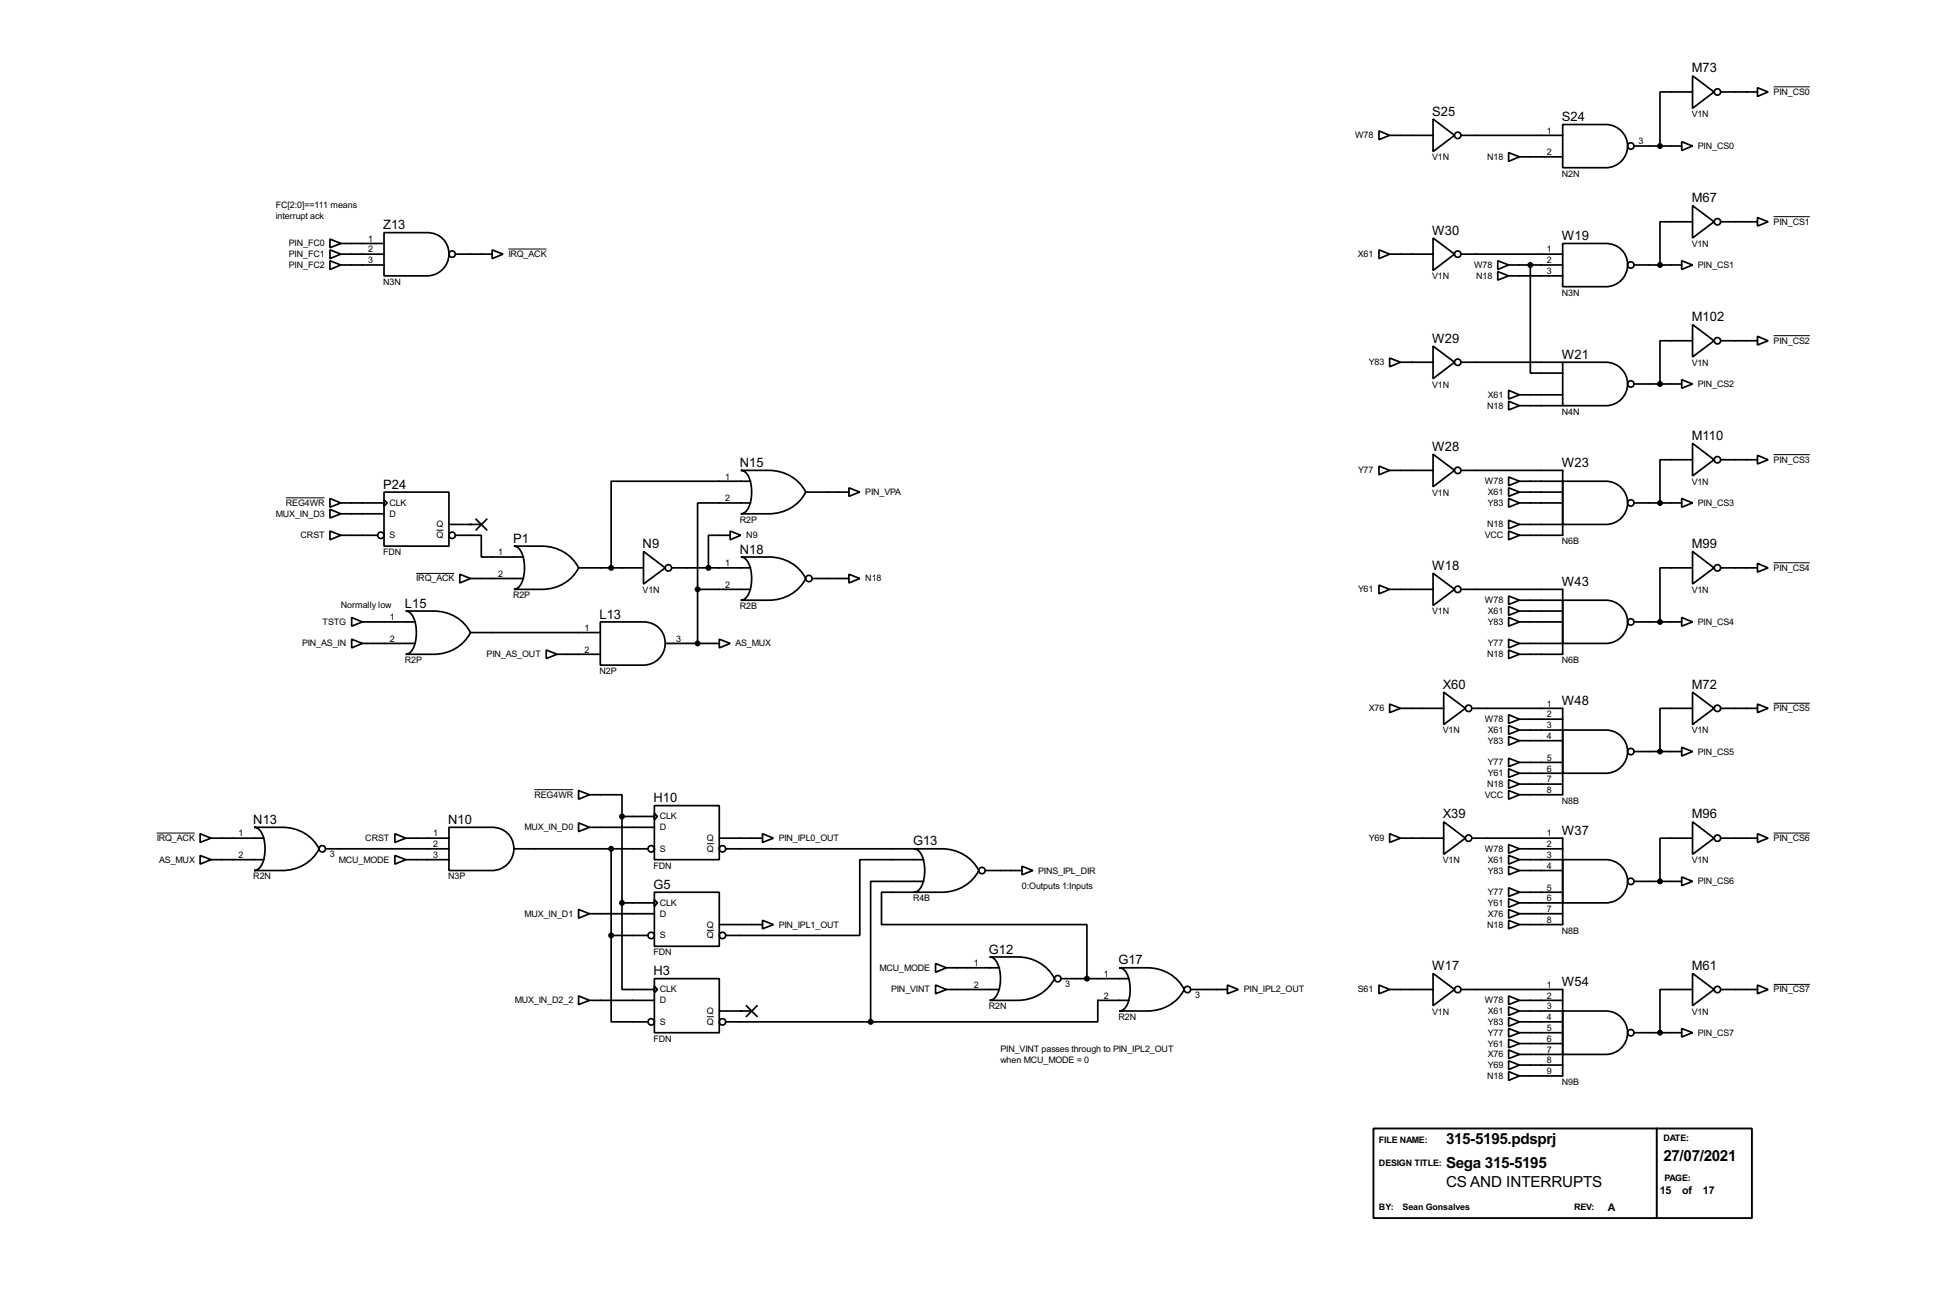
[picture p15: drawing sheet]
<svg xmlns="http://www.w3.org/2000/svg" width="460mm" height="307mm" viewBox="0 0 460 307" stroke-linecap="round" stroke-linejoin="round" font-family="sans-serif">
<defs><g id="words">
<g font-size="4">
<text x="339.7" y="268.7">315-5195.pdsprj</text>
<text x="339.7" y="274.4">Sega 315-5195</text>
<text x="390.7" y="272.7">27/07/2021</text>
<text x="339.7" y="278.8">CS AND INTERRUPTS</text>
</g>
<g font-size="3.4">
<text x="397.4" y="17">M73</text>
<text x="336.4" y="27.2">S25</text>
<text x="366.9" y="28.5">S24</text>
<text x="397.4" y="47.5">M67</text>
<text x="90" y="53.9">Z13</text>
<text x="336.4" y="55.1">W30</text>
<text x="366.9" y="56.4">W19</text>
<text x="397.4" y="75.5">M102</text>
<text x="336.4" y="80.5">W29</text>
<text x="366.9" y="84.3">W21</text>
<text x="336.4" y="105.9">W28</text>
<text x="397.4" y="103.4">M110</text>
<text x="173.8" y="109.7">N15</text>
<text x="366.9" y="109.7">W23</text>
<text x="90" y="114.8">P24</text>
<text x="120.5" y="127.5">P1</text>
<text x="151" y="128.8">N9</text>
<text x="173.8" y="130.1">N18</text>
<text x="397.4" y="128.8">M99</text>
<text x="336.4" y="133.9">W18</text>
<text x="366.9" y="137.7">W43</text>
<text x="95.1" y="142.8">L15</text>
<text x="140.8" y="145.3">L13</text>
<text x="338.9" y="161.8">X60</text>
<text x="397.4" y="161.8">M72</text>
<text x="366.9" y="165.6">W48</text>
<text x="153.5" y="188.5">H10</text>
<text x="59.5" y="193.6">N13</text>
<text x="105.3" y="193.6">N10</text>
<text x="338.9" y="192.3">X39</text>
<text x="366.9" y="196.1">W37</text>
<text x="397.4" y="192.3">M96</text>
<text x="214.5" y="198.6">G13</text>
<text x="153.5" y="208.8">G5</text>
<text x="232.3" y="224">G12</text>
<text x="262.7" y="226.6">G17</text>
<text x="336.4" y="227.9">W17</text>
<text x="397.4" y="227.9">M61</text>
<text x="153.5" y="229.1">H3</text>
<text x="366.9" y="231.7">W54</text>
</g>
<g font-size="2.8">
<text x="389.9" y="280.4">15</text>
<text x="395.1" y="280.4">of</text>
<text x="400" y="280.4">17</text>
<text x="377.7" y="284.5">A</text>
</g>
<g font-size="2.4">
<text x="416.6" y="22.3">PIN_CS0</text>
<text x="397.4" y="27.5">V1N</text>
<text x="318.3" y="32.5">W78</text>
<text x="363.4" y="31.4">1</text>
<text x="384.9" y="33.9">3</text>
<text x="398.8" y="35">PIN_CS0</text>
<text x="336.4" y="37.7">V1N</text>
<text x="349.3" y="37.5">N18</text>
<text x="363.4" y="36.4">2</text>
<text x="366.9" y="41.5">N2N</text>
<text x="64.8" y="48.9">FC[2:0]==111 means</text>
<text x="64.8" y="51.5">interrupt ack</text>
<text x="416.6" y="52.8">PIN_CS1</text>
<text x="67.9" y="57.9">PIN_FC0</text>
<text x="86.5" y="56.8">1</text>
<text x="86.5" y="59.3">2</text>
<text x="363.4" y="59.3">1</text>
<text x="397.4" y="58">V1N</text>
<text x="67.9" y="60.4">PIN_FC1</text>
<text x="67.9" y="62.9">PIN_FC2</text>
<text x="86.5" y="61.9">3</text>
<text x="119.4" y="60.4">IRQ_ACK</text>
<text x="319" y="60.4">X61</text>
<text x="336.4" y="65.6">V1N</text>
<text x="346.3" y="62.9">W78</text>
<text x="346.8" y="65.5">N18</text>
<text x="363.4" y="61.9">2</text>
<text x="363.4" y="64.4">3</text>
<text x="398.8" y="62.9">PIN_CS1</text>
<text x="90" y="66.9">N3N</text>
<text x="366.9" y="69.5">N3N</text>
<text x="416.6" y="80.8">PIN_CS2</text>
<text x="321.6" y="85.8">Y83</text>
<text x="397.4" y="86">V1N</text>
<text x="336.4" y="91">V1N</text>
<text x="349.3" y="96">N18</text>
<text x="349.5" y="93.5">X61</text>
<text x="398.8" y="90.9">PIN_CS2</text>
<text x="366.9" y="97.4">N4N</text>
<text x="170.4" y="112.7">1</text>
<text x="319" y="111.2">Y77</text>
<text x="348.8" y="113.7">W78</text>
<text x="397.4" y="113.9">V1N</text>
<text x="416.6" y="108.7">PIN_CS3</text>
<text x="67.2" y="118.9">REG4WR</text>
<text x="91.5" y="118.9">CLK</text>
<text x="170.4" y="117.8">2</text>
<text x="203.3" y="116.3">PIN_VPA</text>
<text x="336.4" y="116.4">V1N</text>
<text x="349.5" y="116.3">X61</text>
<text x="349.5" y="118.9">Y83</text>
<text x="398.8" y="118.9">PIN_CS3</text>
<text x="64.8" y="121.4">MUX_IN_D3</text>
<text x="91.5" y="121.4">D</text>
<text x="102.6" y="123.9">Q</text>
<text x="173.8" y="122.8">R2P</text>
<text x="349.3" y="123.9">N18</text>
<text x="70.6" y="126.4">CRST</text>
<text x="90" y="130.4">FDN</text>
<text x="91.5" y="126.4">S</text>
<text x="102.6" y="126.4">Q</text>
<text x="117" y="130.5">1</text>
<text x="175.3" y="126.4">N9</text>
<text x="348.8" y="126.4">VCC</text>
<text x="366.9" y="127.9">N6B</text>
<text x="97.8" y="136.6">IRQ_ACK</text>
<text x="117" y="135.5">2</text>
<text x="170.4" y="133">1</text>
<text x="203.3" y="136.6">N18</text>
<text x="416.6" y="134.1">PIN_CS4</text>
<text x="80.1" y="142.9">Normally low</text>
<text x="120.5" y="140.6">R2P</text>
<text x="151" y="139.3">V1N</text>
<text x="170.4" y="138.1">2</text>
<text x="173.8" y="143.1">R2B</text>
<text x="319" y="139.2">Y61</text>
<text x="348.8" y="141.7">W78</text>
<text x="397.4" y="139.3">V1N</text>
<text x="75.8" y="146.8">TSTG</text>
<text x="91.6" y="145.7">1</text>
<text x="137.3" y="148.2">1</text>
<text x="336.4" y="144.4">V1N</text>
<text x="349.5" y="144.3">X61</text>
<text x="349.5" y="146.8">Y83</text>
<text x="398.8" y="146.8">PIN_CS4</text>
<text x="71" y="151.9">PIN_AS_IN</text>
<text x="91.6" y="150.8">2</text>
<text x="95.1" y="155.8">R2P</text>
<text x="114.3" y="154.4">PIN_AS_OUT</text>
<text x="137.3" y="153.3">2</text>
<text x="158.8" y="150.8">3</text>
<text x="172.8" y="151.9">AS_MUX</text>
<text x="349.3" y="154.4">N18</text>
<text x="349.5" y="151.9">Y77</text>
<text x="366.9" y="155.8">N6B</text>
<text x="140.8" y="158.4">N2P</text>
<text x="321.5" y="167.1">X76</text>
<text x="363.4" y="166">1</text>
<text x="416.6" y="167.1">PIN_CS5</text>
<text x="338.9" y="172.3">V1N</text>
<text x="348.8" y="169.7">W78</text>
<text x="349.5" y="172.2">X61</text>
<text x="363.4" y="168.6">2</text>
<text x="363.4" y="171.1">3</text>
<text x="363.4" y="173.6">4</text>
<text x="397.4" y="172.3">V1N</text>
<text x="349.5" y="174.7">Y83</text>
<text x="349.5" y="179.8">Y77</text>
<text x="363.4" y="178.7">5</text>
<text x="398.8" y="177.3">PIN_CS5</text>
<text x="349.3" y="184.9">N18</text>
<text x="349.5" y="182.4">Y61</text>
<text x="363.4" y="181.3">6</text>
<text x="363.4" y="183.8">7</text>
<text x="125.6" y="187.4">REG4WR</text>
<text x="348.8" y="187.4">VCC</text>
<text x="363.4" y="186.3">8</text>
<text x="366.9" y="188.8">N8B</text>
<text x="36.8" y="197.6">IRQ_ACK</text>
<text x="56.1" y="196.5">1</text>
<text x="85.8" y="197.6">CRST</text>
<text x="101.8" y="196.5">1</text>
<text x="123.2" y="195.1">MUX_IN_D0</text>
<text x="155" y="192.5">CLK</text>
<text x="155" y="195.1">D</text>
<text x="166.1" y="197.6">Q</text>
<text x="182.9" y="197.6">PIN_IPL0_OUT</text>
<text x="321.6" y="197.6">Y69</text>
<text x="363.4" y="196.5">1</text>
<text x="416.6" y="197.6">PIN_CS6</text>
<text x="37.4" y="202.7">AS_MUX</text>
<text x="56.1" y="201.6">2</text>
<text x="77.5" y="201.3">3</text>
<text x="79.6" y="202.7">MCU_MODE</text>
<text x="101.8" y="199">2</text>
<text x="101.8" y="201.6">3</text>
<text x="155" y="200.1">S</text>
<text x="166.1" y="200.1">Q</text>
<text x="338.9" y="202.8">V1N</text>
<text x="348.8" y="200.1">W78</text>
<text x="349.5" y="202.7">X61</text>
<text x="363.4" y="199">2</text>
<text x="363.4" y="201.6">3</text>
<text x="397.4" y="202.8">V1N</text>
<text x="59.5" y="206.6">R2N</text>
<text x="105.3" y="206.6">N3P</text>
<text x="153.5" y="204.1">FDN</text>
<text x="240.1" y="209">0:Outputs 1:Inputs</text>
<text x="243.9" y="205.2">PINS_IPL_DIR</text>
<text x="349.5" y="205.2">Y83</text>
<text x="363.4" y="204.1">4</text>
<text x="363.4" y="209.2">5</text>
<text x="398.8" y="207.8">PIN_CS6</text>
<text x="123.2" y="215.4">MUX_IN_D1</text>
<text x="155" y="212.8">CLK</text>
<text x="155" y="215.4">D</text>
<text x="214.5" y="211.7">R4B</text>
<text x="349.5" y="215.4">X76</text>
<text x="349.5" y="210.3">Y77</text>
<text x="349.5" y="212.8">Y61</text>
<text x="363.4" y="211.7">6</text>
<text x="363.4" y="214.3">7</text>
<text x="155" y="220.5">S</text>
<text x="166.1" y="217.9">Q</text>
<text x="166.1" y="220.5">Q</text>
<text x="182.9" y="217.9">PIN_IPL1_OUT</text>
<text x="349.3" y="217.9">N18</text>
<text x="363.4" y="216.8">8</text>
<text x="366.9" y="219.3">N8B</text>
<text x="153.5" y="224.4">FDN</text>
<text x="228.8" y="227">1</text>
<text x="155" y="233.2">CLK</text>
<text x="206.6" y="228.1">MCU_MODE</text>
<text x="209.3" y="233.2">PIN_VINT</text>
<text x="228.8" y="232.1">2</text>
<text x="250.2" y="231.8">3</text>
<text x="259.3" y="229.5">1</text>
<text x="292.2" y="233.2">PIN_IPL2_OUT</text>
<text x="319" y="233.2">S61</text>
<text x="363.4" y="232.1">1</text>
<text x="416.6" y="233.2">PIN_CS7</text>
<text x="120.9" y="235.7">MUX_IN_D2_2</text>
<text x="155" y="235.7">D</text>
<text x="166.1" y="238.2">Q</text>
<text x="232.3" y="237.1">R2N</text>
<text x="259.3" y="234.6">2</text>
<text x="262.7" y="239.6">R2N</text>
<text x="280.7" y="234.4">3</text>
<text x="336.4" y="238.4">V1N</text>
<text x="348.8" y="235.7">W78</text>
<text x="349.5" y="238.2">X61</text>
<text x="363.4" y="234.6">2</text>
<text x="363.4" y="237.1">3</text>
<text x="363.4" y="239.7">4</text>
<text x="397.4" y="238.4">V1N</text>
<text x="153.5" y="244.7">FDN</text>
<text x="155" y="240.8">S</text>
<text x="166.1" y="240.8">Q</text>
<text x="349.5" y="240.8">Y83</text>
<text x="349.5" y="243.3">Y77</text>
<text x="349.5" y="245.9">Y61</text>
<text x="363.4" y="242.2">5</text>
<text x="363.4" y="244.8">6</text>
<text x="398.8" y="243.3">PIN_CS7</text>
<text x="235" y="247.1">PIN_VINT passes through to PIN_IPL2_OUT</text>
<text x="235" y="249.6">when MCU_MODE = 0</text>
<text x="349.5" y="248.4">X76</text>
<text x="349.5" y="250.9">Y69</text>
<text x="363.4" y="247.3">7</text>
<text x="363.4" y="249.8">8</text>
<text x="349.3" y="253.5">N18</text>
<text x="363.4" y="252.4">9</text>
<text x="366.9" y="254.9">N9B</text>
<text x="323.9" y="268.5">FILE NAME:</text>
<text x="390.7" y="268">DATE:</text>
<text x="323.9" y="273.9">DESIGN TITLE:</text>
<text x="391" y="277.4">PAGE:</text>
<text x="323.9" y="284.3">BY:</text>
<text x="329.5" y="284.3">Sean Gonsalves</text>
<text x="369.7" y="284.3">REV:</text>
</g>
</g></defs>
<g fill="none" stroke="#000" stroke-width=".4">
<path d="M397.6 17.8l5 3.8-5 3.9zM323.9 30.8l2.5 1-2.5 1zM326.4 31.8h10.2M336.6 28l5.1 3.8-5.1 3.8zM343.2 31.8h23.9M354.4 35.9l2.5 1-2.5 1zM356.9 36.9h10.2M367.1 29.3h10.1a5.1 5.1 0 0 1 5.1 5 5.1 5.1 0 0 1-5.1 5.1h-10.1zM383.8 34.3h11.2M395 33.3l2.6 1-2.6 1.1zM397.6 21.6h-7.7v12.7M404.2 21.6h8.6"/>
<path d="M412.8 20.6l2.5 1-2.5 1.1zM77.5 56.2l2.6 1-2.6 1zM77.5 58.7l2.6 1-2.6 1.1zM80.1 59.7h10.1M80.1 57.2h10.1M90.2 54.7h10.2a5.1 5.1 0 0 1 5.1 5 5.1 5.1 0 0 1-5.1 5.1h-10.2zM107 59.7h8.6M115.6 58.7l2.6 1-2.6 1.1zM323.9 58.7l2.5 1-2.5 1.1zM326.4 59.7h10.2M336.6 55.9l5.1 3.8-5.1 3.9zM343.2 59.7h23.9"/>
<path d="M367.1 57.2h10.1a5.1 5.1 0 0 1 5.1 5.1 5.1 5.1 0 0 1-5.1 5.1h-10.1zM397.6 48.3l5 3.8-5 3.8zM397.6 52.1h-7.7v10.2M404.2 52.1h8.6M412.8 51.1l2.5 1-2.5 1zM77.5 61.3l2.6 1-2.6 1zM80.1 62.3h10.1M351.8 61.3l2.6 1-2.6 1zM351.8 63.8l2.6 1-2.6 1zM354.4 62.3h12.7M354.4 64.8h12.7M359.5 62.3v25.4h7.6"/>
<path d="M383.8 62.3h11.2M395 61.3l2.6 1-2.6 1zM397.6 76.3l5 3.8-5 3.8zM412.8 79l2.5 1.1-2.5 1zM326.4 84.1l2.6 1-2.6 1.1zM329 85.1h7.6M336.6 81.3l5.1 3.8-5.1 3.9zM343.2 85.1h23.9M354.4 91.7l2.5 1.1-2.5 1zM354.4 94.3l2.5 1-2.5 1zM356.9 92.8h10.2M356.9 95.3h10.2"/>
<path d="M367.1 85.1h10.1a5.1 5.1 0 0 1 5.1 5.1 5.1 5.1 0 0 1-5.1 5.1h-10.1zM383.8 90.2h11.2M395 89.2l2.6 1-2.6 1zM397.6 80.1h-7.7v10.1M404.2 80.1h8.6M77.5 117.1l2.6 1.1-2.6 1zM77.5 119.7l2.6 1-2.6 1zM80.1 118.2h10.1M90.2 115.6h15.3v12.7h-15.3zM90.2 117.4l.8 .8-.8 .7zM174 110.5h6.6a9.5 9.5 0 0 1 8.7 5.1 9.5 9.5 0 0 1-8.7 5.1h-6.6a3.2 3.2 0 0 0 2.4-3.1 7.8 7.8 0 0 0-1.3-6.7zM176.3 113.1h-32.7v20.3"/>
<path d="M176.3 118.2h-12.4v20.3M189.3 115.6h10.1M199.4 114.6l2.6 1-2.6 1zM323.9 109.5l2.5 1-2.5 1.1zM326.4 110.5h10.2M336.6 106.7l5.1 3.8-5.1 3.9zM343.2 110.5h23.9v15.3h-10.2M354.4 112.1l2.5 1-2.5 1zM354.4 114.6l2.5 1-2.5 1zM354.4 117.1l2.5 1.1-2.5 1zM356.9 115.6h10.2M356.9 118.2h10.2"/>
<path d="M356.9 113.1h10.2M367.1 113.1h10.1a5.1 5.1 0 0 1 5.1 5 5.1 5.1 0 0 1-5.1 5.1h-10.1zM383.8 118.2h11.2M395 117.1l2.6 1.1-2.6 1zM397.6 104.2l5 3.8-5 3.8zM397.6 108h-7.7v10.2M404.2 108h8.6M412.8 107l2.5 1-2.5 1zM77.5 124.8l2.6 1-2.6 1zM80.1 120.7h10.1M80.1 125.8h8.6M105.5 123.2h7.6"/>
<path d="M107 125.8h6.1v5.1h9.9M108 134.9l2.5 1-2.5 1.1zM110.5 135.9h12.5M111.8 122l2.6 2.5M114.4 122l-2.6 2.5M120.7 128.3h6.6a9.5 9.5 0 0 1 8.6 5.1 9.4 9.4 0 0 1-8.6 5.1h-6.6a3.2 3.2 0 0 0 2.3-3.2 7.9 7.9 0 0 0-1.3-6.6zM135.9 133.4h15.3M151.2 129.6l5.1 3.8-5.1 3.8zM157.8 133.4h18.5M163.9 138.5h12.4M163.9 138.5v12.7M171.5 124.8l2.5 1-2.5 1z"/>
<path d="M171.5 125.8h-5.1v7.6M174 130.9h6.6a9.5 9.5 0 0 1 8.7 5 9.5 9.5 0 0 1-8.7 5.1h-6.6a3.2 3.2 0 0 0 2.4-3.1 7.7 7.7 0 0 0-1.3-6.6zM190.8 135.9h8.6M199.4 134.9l2.6 1-2.6 1.1zM323.9 137.5l2.5 1-2.5 1zM326.4 138.5h10.2M336.6 134.7l5.1 3.8-5.1 3.8zM343.2 138.5h23.9v15.2h-10.2M354.4 122.2l2.5 1-2.5 1.1zM354.4 124.8l2.5 1-2.5 1zM356.9 123.2h10.2M397.6 129.6l5 3.8-5 3.8z"/>
<path d="M397.6 133.4h-7.7v12.7M404.2 133.4h8.6M412.8 132.4l2.5 1-2.5 1zM82.6 145.1l2.5 1-2.5 1zM82.6 150.2l2.5 1-2.5 1zM85.1 146.1h12.5M85.1 151.2h12.5M95.3 143.6h6.6a9.4 9.4 0 0 1 8.6 5 9.5 9.5 0 0 1-8.6 5.1h-6.6a3.2 3.2 0 0 0 2.3-3.1 7.8 7.8 0 0 0-1.3-6.6zM110.5 148.6h30.5M128.3 152.7l2.6 1-2.6 1zM130.9 153.7h10.1M141 146.1h10.2a5.1 5.1 0 0 1 5.1 5.1 5.1 5.1 0 0 1-5.1 5.1h-10.2z"/>
<path d="M156.3 151.2h12.7M169 150.2l2.5 1-2.5 1zM354.4 140l2.5 1-2.5 1zM354.4 142.5l2.5 1.1-2.5 1zM354.4 145.1l2.5 1-2.5 1zM354.4 152.7l2.5 1-2.5 1zM354.4 150.2l2.5 1-2.5 1zM356.9 146.1h10.2M356.9 151.2h10.2M356.9 141h10.2M356.9 143.6h10.2M367.1 141h10.1a5.1 5.1 0 0 1 5.1 5.1 5.1 5.1 0 0 1-5.1 5.1h-10.1z"/>
<path d="M383.8 146.1h11.2M395 145.1l2.6 1-2.6 1zM326.4 165.4l2.6 1-2.6 1zM329 166.4h10.1M339.1 162.6l5.1 3.8-5.1 3.8zM345.7 166.4h21.4v20.3h-10.2M354.4 170.5l2.5 1-2.5 1zM354.4 173l2.5 1-2.5 1.1zM354.4 178.1l2.5 1-2.5 1zM354.4 167.9l2.5 1.1-2.5 1zM356.9 169h10.2M356.9 171.5h10.2"/>
<path d="M356.9 174h10.2M356.9 179.1h10.2M367.1 171.5h10.1a5.1 5.1 0 0 1 5.1 5.1 5.1 5.1 0 0 1-5.1 5.1h-10.1zM383.8 176.6h11.2M395 175.6l2.6 1-2.6 1zM397.6 162.6l5 3.8-5 3.8zM397.6 166.4h-7.7v10.2M404.2 166.4h8.6M412.8 165.4l2.5 1-2.5 1zM47 195.9l2.6 1-2.6 1zM49.6 196.9h12.4M59.7 194.4h6.6a9.5 9.5 0 0 1 8.7 5 9.5 9.5 0 0 1-8.7 5.1h-6.6a3.2 3.2 0 0 0 2.4-3.1 7.7 7.7 0 0 0-1.3-6.6z"/>
<path d="M76.5 199.4h29M92.8 195.9l2.5 1-2.5 1zM95.3 196.9h10.2M105.5 194.4h10.1a5.1 5.1 0 0 1 5.1 5 5.1 5.1 0 0 1-5.1 5.1h-10.1zM120.7 199.4h31.5M135.9 193.3l2.6 1.1-2.6 1zM135.9 185.7l2.6 1-2.6 1.1zM138.5 186.7h7.6v5.1M138.5 194.4h15.2M143.6 199.4v20.4M146.1 191.8h7.6M146.1 191.8v20.3"/>
<path d="M153.7 189.3h15.3v12.7h-15.3zM153.7 191.1l.8 .7-.8 .8zM169 196.9h10.1M170.5 199.4h44.2M179.1 195.9l2.6 1-2.6 1zM214.7 199.4h6.6a9.6 9.6 0 0 1 8.6 5.1 9.5 9.5 0 0 1-8.6 5.1h-6.6a3.2 3.2 0 0 0 2.3-3.1 7.8 7.8 0 0 0-1.3-6.7zM326.4 195.9l2.6 1-2.6 1zM329 196.9h10.1M339.1 193.1l5.1 3.8-5.1 3.8zM345.7 196.9h21.4v20.3h-10.2M354.4 198.4l2.5 1-2.5 1.1zM354.4 180.6l2.5 1.1-2.5 1z"/>
<path d="M354.4 183.2l2.5 1-2.5 1zM354.4 185.7l2.5 1-2.5 1.1zM356.9 199.4h10.2M356.9 181.7h10.2M356.9 184.2h10.2M397.6 193.1l5 3.8-5 3.8zM397.6 196.9h-7.7v10.2M404.2 196.9h8.6M412.8 195.9l2.5 1-2.5 1zM47 201l2.6 1-2.6 1zM49.6 202h12.4M92.8 201l2.5 1-2.5 1z"/>
<path d="M95.3 202h10.2M135.9 213.7l2.6 1-2.6 1zM138.5 214.7h15.2M143.6 219.8v20.3h8.6M143.6 219.8h8.6M146.1 212.1v20.4h7.6M146.1 212.1h7.6M153.7 209.6h15.3v12.7h-15.3zM153.7 211.4l.8 .7-.8 .8zM169 217.2h10.1M179.1 216.2l2.6 1-2.6 1zM214.7 209.6h-7.6v7.6h48.2v12.7"/>
<path d="M217 202h-15v17.8h-31.5M217 207.1h-12.5v33M231.4 204.5h8.7M240.1 203.5l2.5 1-2.5 1zM354.4 201l2.5 1-2.5 1zM354.4 203.5l2.5 1-2.5 1zM354.4 208.6l2.5 1-2.5 1zM354.4 211.1l2.5 1-2.5 1.1zM354.4 213.7l2.5 1-2.5 1zM354.4 216.2l2.5 1-2.5 1zM356.9 214.7h10.2M356.9 212.1h10.2"/>
<path d="M356.9 204.5h10.2M356.9 202h10.2M356.9 209.6h10.2M367.1 202h10.1a5.1 5.1 0 0 1 5.1 5 5.1 5.1 0 0 1-5.1 5.1h-10.1zM383.8 207.1h11.2M395 206l2.6 1.1-2.6 1zM135.9 234l2.6 1-2.6 1zM138.5 235h15.2M153.7 229.9h15.3v12.7h-15.3zM153.7 231.7l.8 .8-.8 .7zM169 237.5h7.6M175.3 236.3l2.6 2.5"/>
<path d="M177.9 236.3l-2.6 2.5M219.8 231.4l2.5 1.1-2.5 1zM219.8 226.4l2.5 1-2.5 1zM222.3 232.5h12.5M222.3 227.4h12.5M232.5 224.8h6.6a9.6 9.6 0 0 1 8.6 5.1 9.6 9.6 0 0 1-8.6 5.1h-6.6a3.2 3.2 0 0 0 2.3-3.1 7.7 7.7 0 0 0-1.3-6.7zM249.2 229.9h16M262.9 227.4h6.6a9.5 9.5 0 0 1 8.7 5.1 9.5 9.5 0 0 1-8.7 5h-6.6a3.1 3.1 0 0 0 2.4-3.1 7.8 7.8 0 0 0-1.3-6.6zM265.2 235h-7.3v5.1h-53.4M279.7 232.5h8.6M288.3 231.4l2.6 1.1-2.6 1zM323.9 231.4l2.5 1.1-2.5 1z"/>
<path d="M326.4 232.5h10.2M336.6 228.7l5.1 3.8-5.1 3.8zM343.2 232.5h23.9v20.3h-10.2M354.4 234l2.5 1-2.5 1zM354.4 236.5l2.5 1-2.5 1.1zM354.4 239.1l2.5 1-2.5 1zM356.9 235h10.2M356.9 237.5h10.2M367.1 237.5h10.1a5.1 5.1 0 0 1 5.1 5.1 5.1 5.1 0 0 1-5.1 5.1h-10.1zM397.6 228.7l5 3.8-5 3.8zM397.6 232.5h-7.7v10.1M404.2 232.5h8.6"/>
<path d="M412.8 231.4l2.5 1.1-2.5 1zM170.5 240.1h34M354.4 241.6l2.5 1-2.5 1zM354.4 244.1l2.5 1.1-2.5 1zM354.4 246.7l2.5 1-2.5 1zM354.4 249.2l2.5 1-2.5 1.1zM354.4 251.8l2.5 1-2.5 1zM356.9 240.1h10.2M356.9 242.6h10.2M356.9 245.2h10.2M356.9 247.7h10.2M356.9 250.2h10.2"/>
<path d="M383.8 242.6h11.2M395 241.6l2.6 1-2.6 1z"/>
<circle cx="342.4" cy="31.8" r=".75"/>
<circle cx="383" cy="34.3" r=".75"/>
<circle cx="403.4" cy="21.6" r=".75"/>
<circle cx="106.2" cy="59.7" r=".75"/>
<circle cx="342.4" cy="59.7" r=".75"/>
<circle cx="403.4" cy="52.1" r=".75"/>
<circle cx="383" cy="62.3" r=".75"/>
<circle cx="342.4" cy="85.1" r=".75"/>
<circle cx="383" cy="90.2" r=".75"/>
<circle cx="403.4" cy="80.1" r=".75"/>
<circle cx="342.4" cy="110.5" r=".75"/>
<circle cx="383" cy="118.2" r=".75"/>
<circle cx="403.4" cy="108" r=".75"/>
<circle cx="89.4" cy="125.8" r=".75"/>
<circle cx="106.2" cy="125.8" r=".75"/>
<circle cx="157" cy="133.4" r=".75"/>
<circle cx="190" cy="135.9" r=".75"/>
<circle cx="342.4" cy="138.5" r=".75"/>
<circle cx="403.4" cy="133.4" r=".75"/>
<circle cx="383" cy="146.1" r=".75"/>
<circle cx="344.9" cy="166.4" r=".75"/>
<circle cx="383" cy="176.6" r=".75"/>
<circle cx="403.4" cy="166.4" r=".75"/>
<circle cx="75.7" cy="199.4" r=".75"/>
<circle cx="152.9" cy="199.4" r=".75"/>
<circle cx="169.7" cy="199.4" r=".75"/>
<circle cx="344.9" cy="196.9" r=".75"/>
<circle cx="403.4" cy="196.9" r=".75"/>
<circle cx="152.9" cy="219.8" r=".75"/>
<circle cx="169.7" cy="219.8" r=".75"/>
<circle cx="230.6" cy="204.5" r=".75"/>
<circle cx="383" cy="207.1" r=".75"/>
<circle cx="248.4" cy="229.9" r=".75"/>
<circle cx="278.9" cy="232.5" r=".75"/>
<circle cx="342.4" cy="232.5" r=".75"/>
<circle cx="403.4" cy="232.5" r=".75"/>
<circle cx="152.9" cy="240.1" r=".75"/>
<circle cx="169.7" cy="240.1" r=".75"/>
<circle cx="383" cy="242.6" r=".75"/>
</g>
<g fill="#000">
<circle cx="331.5" cy="85.1" r=".2"/>
<circle cx="110.5" cy="123.2" r=".2"/>
<circle cx="174" cy="237.5" r=".2"/>
</g>
<g fill="#000" stroke="#000" stroke-width=".4">
<circle cx="389.9" cy="34.3" r=".5"/>
<circle cx="359.4" cy="62.3" r=".5"/>
<circle cx="389.9" cy="62.3" r=".5"/>
<circle cx="389.9" cy="90.2" r=".5"/>
<circle cx="389.9" cy="118.2" r=".5"/>
<circle cx="143.5" cy="133.4" r=".5"/>
<circle cx="163.8" cy="138.5" r=".5"/>
<circle cx="166.4" cy="133.4" r=".5"/>
<circle cx="163.8" cy="151.2" r=".5"/>
<circle cx="389.9" cy="146.1" r=".5"/>
<circle cx="389.9" cy="176.6" r=".5"/>
<circle cx="143.5" cy="199.4" r=".5"/>
<circle cx="146.1" cy="191.8" r=".5"/>
<circle cx="143.5" cy="219.8" r=".5"/>
<circle cx="146.1" cy="212.1" r=".5"/>
<circle cx="389.9" cy="207.1" r=".5"/>
<circle cx="255.3" cy="229.9" r=".5"/>
<circle cx="204.5" cy="240.1" r=".5"/>
<circle cx="389.9" cy="242.6" r=".5"/>
</g>
<g fill="none" stroke="#000" stroke-width=".23">
<path d="M416.6 20.4h8.5M119.4 58.5h9M416.6 50.9h8.5M416.6 78.9h8.5M67.2 117h9.1M416.6 106.8h8.5M97.8 134.7h8.9M102.6 124.6h1.6M416.6 132.2h8.5M416.6 165.2h8.5M36.8 195.7h9M125.6 185.5h9.1"/>
<path d="M166.1 198.2h1.6M416.6 195.7h8.5M166.1 218.6h1.6M166.1 238.9h1.6M416.6 231.3h8.5"/>
</g>
<path d="M322.6 265.1h88.9v21.1h-88.9zM389.2 265.1v21.1" fill="none" stroke="#000" stroke-width=".45"/>
<use href="#words"/>
</svg>
